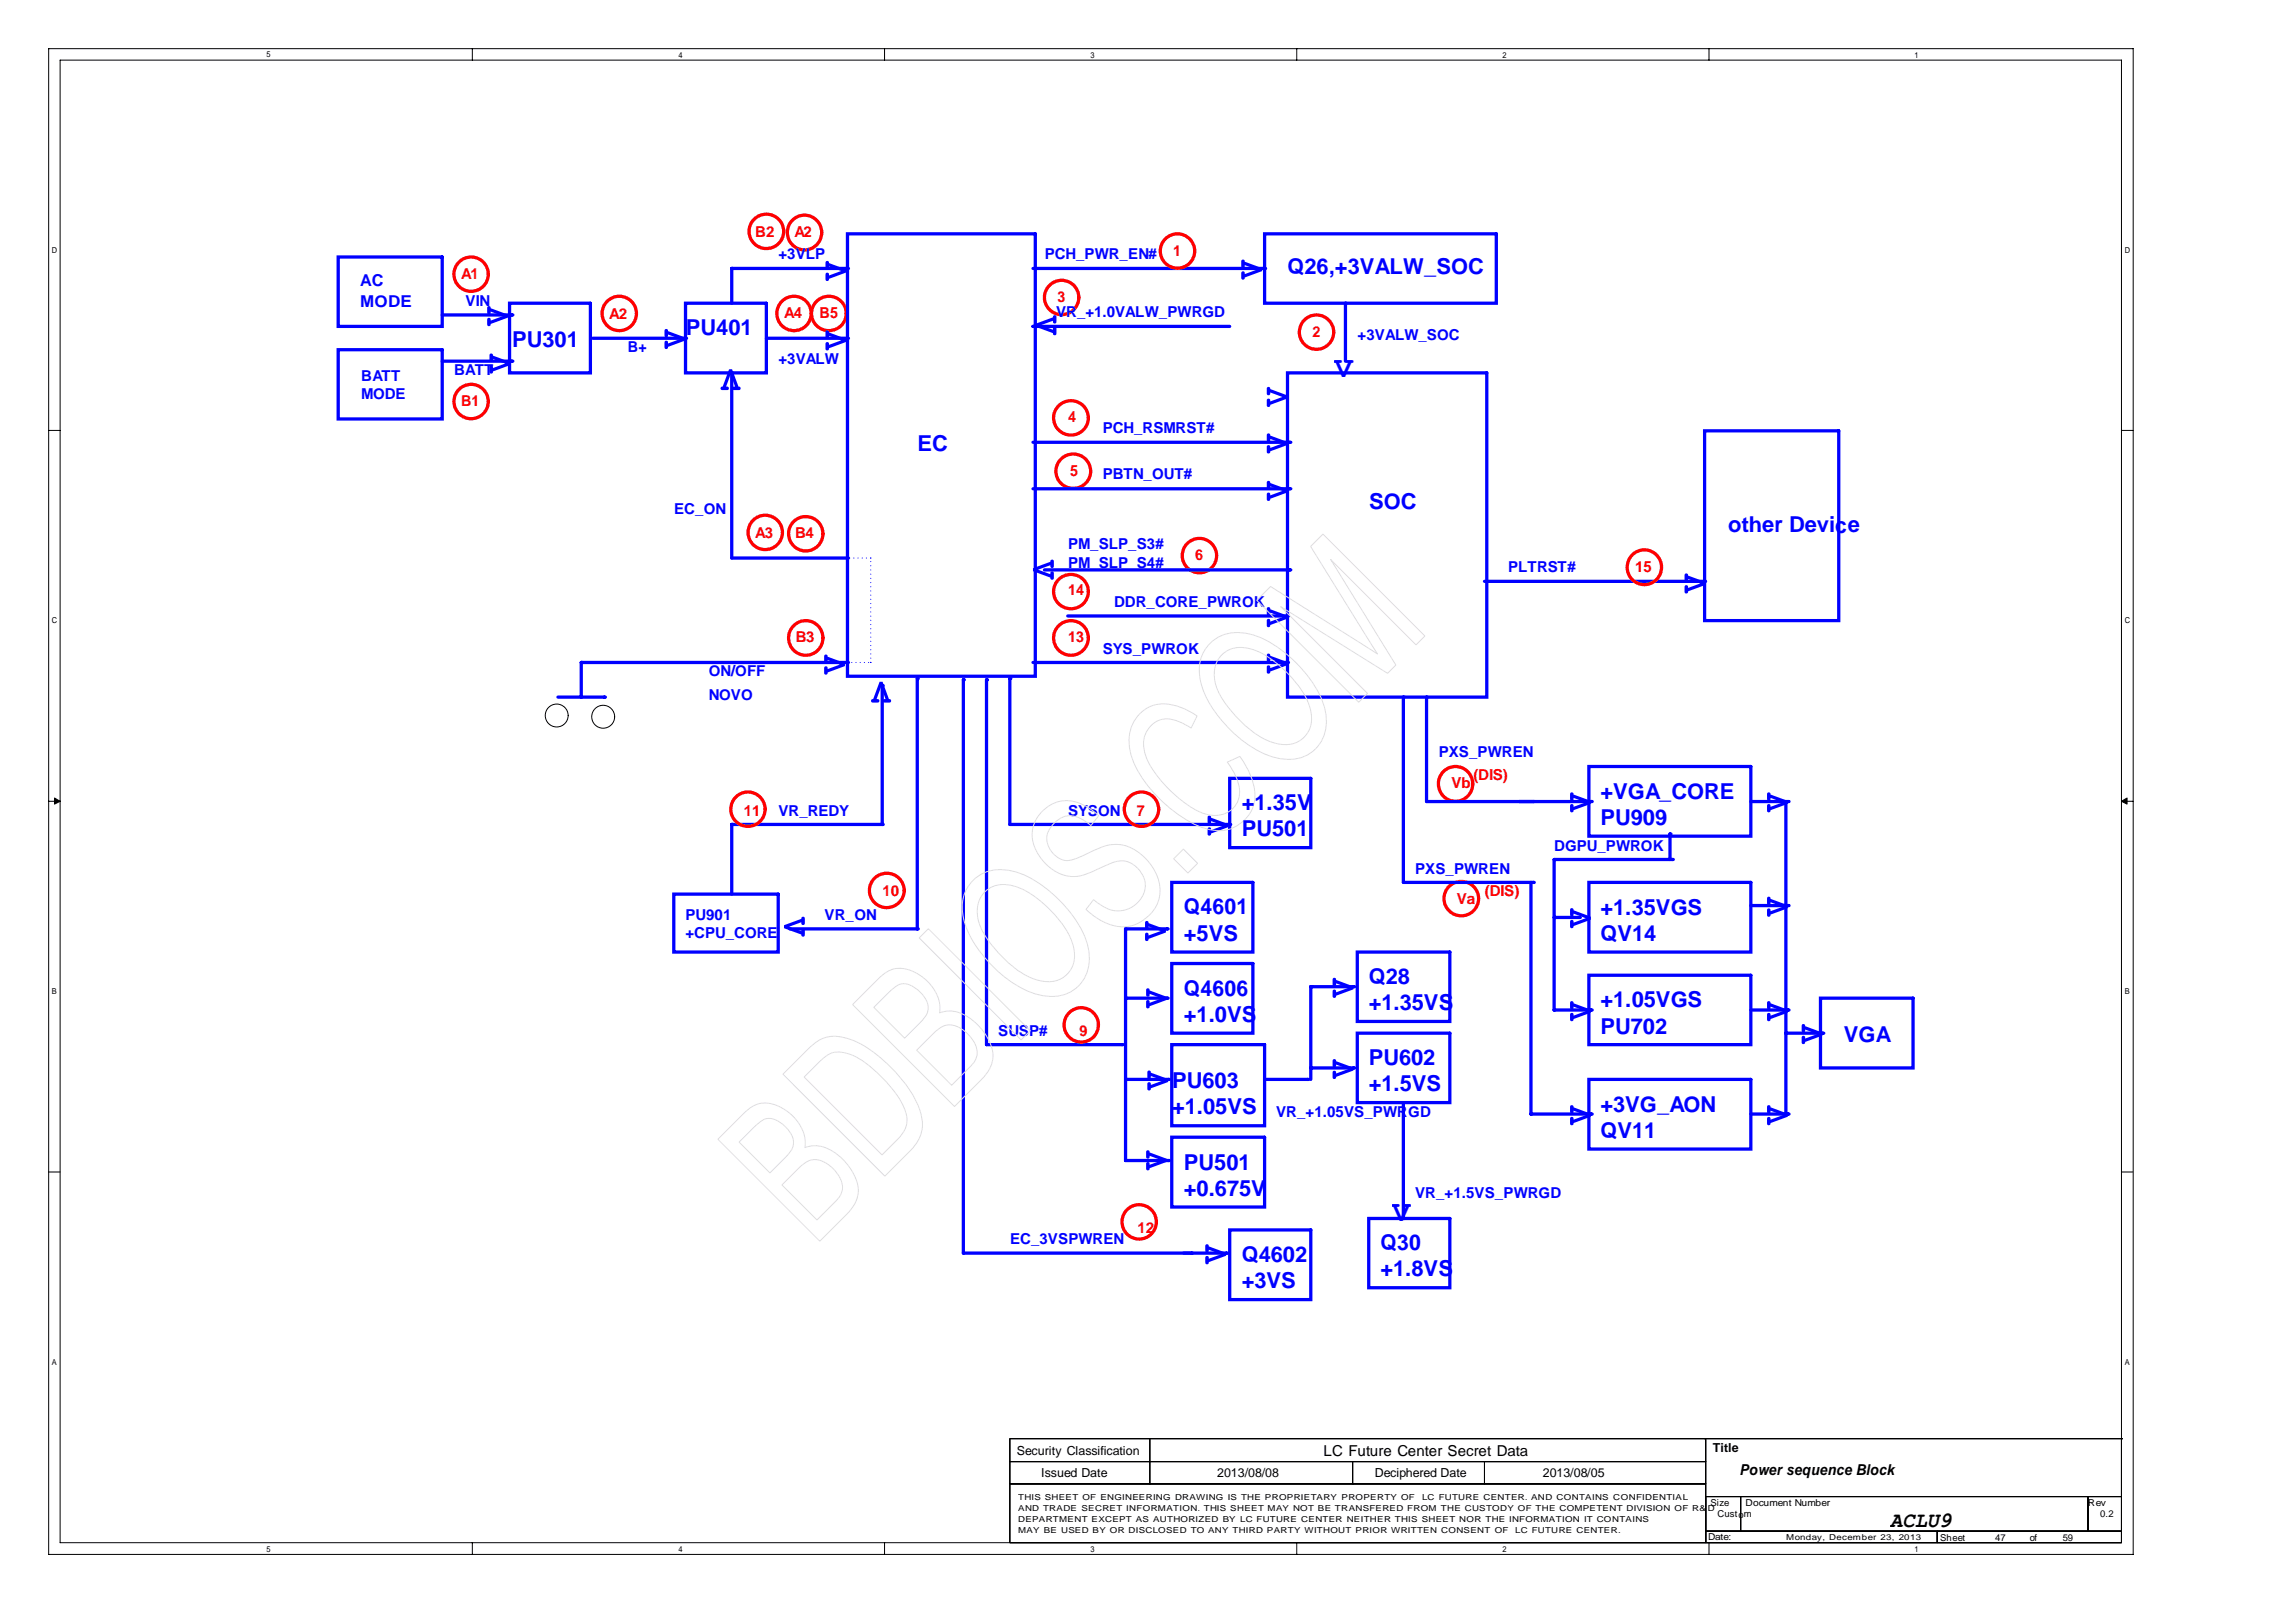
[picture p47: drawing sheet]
<svg xmlns="http://www.w3.org/2000/svg" width="297mm" height="210mm" viewBox="0 0 297 210" stroke-linecap="round" stroke-linejoin="round" font-family="sans-serif">
<defs><g id="words">
<g font-size="3.9" fill="#00f">
<text x="172.7" y="48.7">V</text>
<text x="180.2" y="158">V</text>
</g>
<g font-size="2.8" fill="#00f">
<text x="166.6" y="35.5">Q26,+3VALW_SOC</text>
<text x="66.3" y="44.8">PU301</text>
<text x="88.7" y="43.3">PU401</text>
<text x="118.7" y="58.3">EC</text>
<text x="177.1" y="65.8">SOC</text>
<text x="223.6" y="68.8">other Device</text>
<text x="160.7" y="104.8">+1.35V</text>
<text x="207.1" y="103.3">+VGA_CORE</text>
<text x="207.1" y="106.7">PU909</text>
<text x="160.7" y="108.1">PU501</text>
<text x="153.2" y="118.3">Q4601</text>
<text x="207.1" y="118.3">+1.35VGS</text>
<text x="153.2" y="121.7">+5VS</text>
<text x="207.1" y="121.7">QV14</text>
<text x="153.2" y="128.8">Q4606</text>
<text x="177.1" y="127.3">Q28</text>
<text x="177.1" y="130.7">+1.35VS</text>
<text x="207.1" y="130.3">+1.05VGS</text>
<text x="153.2" y="132.2">+1.0VS</text>
<text x="177.1" y="137.8">PU602</text>
<text x="207.1" y="133.7">PU702</text>
<text x="238.6" y="134.8">VGA</text>
<text x="151.7" y="140.8">PU603</text>
<text x="177.1" y="141.2">+1.5VS</text>
<text x="207.1" y="143.8">+3VG_AON</text>
<text x="151.7" y="144.1">+1.05VS</text>
<text x="207.1" y="147.2">QV11</text>
<text x="153.2" y="151.3">PU501</text>
<text x="153.2" y="154.7">+0.675V</text>
<text x="178.6" y="161.7">Q30</text>
<text x="160.7" y="163.3">Q4602</text>
<text x="160.7" y="166.7">+3VS</text>
<text x="178.6" y="165.1">+1.8VS</text>
</g>
<text font-size="2.8" x="244.6" y="197.6">ACLU9</text>
<g font-size="2.1" fill="#00f">
<text x="46.6" y="37">AC</text>
<text x="46.6" y="39.7">MODE</text>
</g>
<g font-size="1.9" fill="#f00">
<text x="97.7" y="30.7">B2</text>
<text x="102.8" y="30.7">A2</text>
<text x="151.8" y="33.1">1</text>
<text x="59.7" y="36.1">A1</text>
<text x="78.8" y="41.2">A2</text>
<text x="101.5" y="41.2">A4</text>
<text x="106" y="41.2">B5</text>
<text x="136.8" y="39.1">3</text>
<text x="169.8" y="43.6">2</text>
<text x="59.7" y="52.6">B1</text>
<text x="138.2" y="54.5">4</text>
<text x="138.5" y="61.6">5</text>
<text x="97.7" y="69.7">A3</text>
<text x="102.9" y="69.7">B4</text>
<text x="138.2" y="77">14</text>
<text x="154.7" y="72.5">6</text>
<text x="211.6" y="74">15</text>
<text x="103" y="83.1">B3</text>
<text x="138.2" y="83">13</text>
<text x="187.8" y="102">Vb</text>
<text x="190.7" y="100.9">(DIS)</text>
<text x="96.2" y="105.5">11</text>
<text x="147.1" y="105.5">7</text>
<text x="114.2" y="116">10</text>
<text x="188.5" y="116.9">Va</text>
<text x="192.1" y="116">(DIS)</text>
<text x="139.7" y="134">9</text>
<text x="147.2" y="159.5">12</text>
</g>
<g font-size="1.9" fill="#00f">
<text x="100.7" y="33.5">+3VLP</text>
<text x="135.2" y="33.5">PCH_PWR_EN#</text>
<text x="60.2" y="39.5">VIN</text>
<text x="136.7" y="41">VR_+1.0VALW_PWRGD</text>
<text x="81.2" y="45.6">B+</text>
<text x="100.7" y="47.1">+3VALW</text>
<text x="175.7" y="44">+3VALW_SOC</text>
<text x="46.7" y="49.2">BATT</text>
<text x="46.7" y="51.6">MODE</text>
<text x="58.8" y="48.5">BATT</text>
<text x="142.7" y="56">PCH_RSMRST#</text>
<text x="142.7" y="62">PBTN_OUT#</text>
<text x="87.2" y="66.5">EC_ON</text>
<text x="138.2" y="71">PM_SLP_S3#</text>
<text x="138.2" y="73.4">PM_SLP_S4#</text>
<text x="195.1" y="74">PLTRST#</text>
<text x="144.2" y="78.5">DDR_CORE_PWROK</text>
<text x="91.7" y="87.5">ON/OFF</text>
<text x="142.7" y="84.6">SYS_PWROK</text>
<text x="91.7" y="90.5">NOVO</text>
<text x="186.2" y="98">PXS_PWREN</text>
<text x="100.7" y="105.5">VR_REDY</text>
<text x="138.2" y="105.5">SYSON</text>
<text x="183.1" y="113">PXS_PWREN</text>
<text x="201.1" y="110">DGPU_PWROK</text>
<text x="88.7" y="119">PU901</text>
<text x="106.7" y="119">VR_ON</text>
<text x="88.7" y="121.3">+CPU_CORE</text>
<text x="129.2" y="134">SUSP#</text>
<text x="165.1" y="144.5">VR_+1.05VS_PWR</text>
<text x="182.2" y="144.5">GD</text>
<text x="183.1" y="155">VR_+1.5VS_PWRGD</text>
<text x="130.7" y="161">EC_3VSPWREN</text>
</g>
<g font-size="1.9">
<text x="171.3" y="188.4">LC Future Center Secret Data</text>
<text x="225.1" y="190.8">Power sequence Block</text>
</g>
<g font-size="1.6">
<text x="131.6" y="188.2">Security Classification</text>
<text x="134.7" y="191.1">Issued Date</text>
<text x="157.5" y="191.1">2013/08/08</text>
<text x="177.9" y="191.1">Deciphered Date</text>
<text x="199.6" y="191.1">2013/08/05</text>
<text x="221.7" y="187.8">Title</text>
</g>
<g font-size="1.2">
<text x="221.4" y="194.8">Size</text>
<text x="222.2" y="196.3">Custom</text>
<text x="225.9" y="194.8">Document Number</text>
<text x="270.2" y="194.9">Rev</text>
<text x="271.7" y="196.3">0.2</text>
<text x="221" y="199.3">Date:</text>
<text x="251" y="199.3">Sheet</text>
<text x="258.2" y="199.3">47</text>
<text x="262.6" y="199.3">of</text>
<text x="266.9" y="199.3">59</text>
</g>
<g font-size="1.1">
<text x="34.5" y="7.4">5</text>
<text x="87.8" y="7.5">4</text>
<text x="141.1" y="7.5">3</text>
<text x="194.4" y="7.5">2</text>
<text x="247.7" y="7.5">1</text>
<text x="6.7" y="32.7">D</text>
<text x="275" y="32.7">D</text>
<text x="6.7" y="80.6">C</text>
<text x="275" y="80.6">C</text>
<text x="6.7" y="128.6">B</text>
<text x="275" y="128.6">B</text>
<text x="6.7" y="176.6">A</text>
<text x="275" y="176.6">A</text>
<text x="131.8" y="194.1">THIS SHEET OF ENGINEERING DRAWING IS THE PROPRIETARY PROPERTY OF</text>
<text x="131.8" y="195.5">AND TRADE SECRET INFORMATION. THIS SHEET MAY NOT BE TRANSFERED FROM THE CUSTODY OF THE COMPETENT DIVISION OF R&amp;</text>
<text x="131.8" y="196.9">DEPARTMENT EXCEPT AS AUTHORIZED BY LC FUTURE CENTER NEITHER THIS SHEET NOR THE INFORMATION IT CONTAINS</text>
<text x="184" y="194.1">LC FUTURE CENTER. AND CONTAINS CONFIDENTIAL</text>
<text x="221" y="195.5">D</text>
<text x="34.5" y="200.7">5</text>
<text x="87.8" y="200.7">4</text>
<text x="131.8" y="198.3">MAY BE USED BY OR DISCLOSED TO ANY THIRD PARTY WITHOUT PRIOR WRITTEN CONSENT OF</text>
<text x="141.1" y="200.7">3</text>
<text x="194.4" y="200.7">2</text>
<text x="196.1" y="198.3">LC FUTURE CENTER.</text>
<text x="231.1" y="199.2">Monday, December 23, 2013</text>
<text x="247.7" y="200.7">1</text>
</g>
</g></defs>
<g fill="none" stroke="#000" stroke-width=".13">
<path d="M6.3 6.3h269.7v194.8h-269.7zM7.8 7.8h266.7v191.8h-266.7zM61.1 6.3v1.5M114.5 6.3v1.5M167.8 6.3v1.5M221.1 6.3v1.5M6.3 55.7h1.5M274.5 55.7h1.5M6.3 103.7h1.5M7.1 103.2l.7 .5-.7 .3zM274.5 103.7l.7-.5v.8zM274.5 103.7h1.5"/>
<path d="M6.3 151.6h1.5M274.5 151.6h1.5M61.1 199.6v1.5M114.5 199.6v1.5M130.7 186.1h90v3h-90zM130.7 189.1h90v2.9h-90zM130.7 192h90v7.6h-90zM148.8 189.1h.1M148.8 192h.1M148.8 186.1v5.9M167.8 199.6v1.5M175 192h.1"/>
<path d="M175 189.1v2.9M192.1 192h.1M192.1 189.1v2.9M220.6 186.1h53.9M220.7 193.6h4.5v4.5h-4.5zM220.7 198.1h30v1.5h-30zM221.1 199.6v1.5M225.2 193.6h45v4.5h-45zM250.7 198.1h23.8v1.5h-23.8zM270.2 193.6h4.3v4.5h-4.3zM274.5 186.1h.1"/>
<circle cx="72" cy="92.6" r="1.48"/>
<circle cx="78" cy="92.7" r="1.48"/>
</g>
<path d="M7.1 103.2l.7 .5-.7 .3zM274.5 103.7l.7-.5v.8z" fill="#000"/>
<g fill="none" stroke="#00f" stroke-width=".42">
<path d="M43.8 33.2h13.4v9h-13.4zM65.9 39.2h10.5v9h-10.5zM88.7 39.2h10.5v9h-10.5zM94.7 34.7h.1M94.7 34.7h15M94.7 34.7v4.5M109.7 30.3h24.3v57.2h-24.3zM109.7 34.7h.1M133.7 34.7h29.9M163.6 30.3h30v8.9h-30zM163.6 34.7h.1M174.1 39.2h.1"/>
<path d="M174.1 39.2v7.5M43.8 45.2h13.4v9h-13.4zM57.2 46.7h9M57.2 40.7h9M66.2 46.7h.1M66.2 40.7h.1M76.7 43.8h12M88.7 43.8h.1M94.7 48.2h.1M94.7 48.2v24h15M99.2 43.8h10.5M109.7 43.8h.1"/>
<path d="M133.7 42.2h.1M133.7 57.2h33.2M133.7 42.2h25.4M166.6 48.2h25.8v42h-25.8zM166.9 57.2h.1M220.6 55.7h17.3v24.6h-17.3zM109.7 72.2h.1M133.7 63.2h33.2M135.1 73.7h31.8M138.2 79.7h28.4M166.6 79.7h.1M166.9 63.2h.1"/>
<path d="M166.9 73.7h.1M192.1 75.2h28.5M220.6 75.2h.1M72.2 90.2h6M75.2 85.7h.1M75.2 85.7v4.5M75.2 85.7h34.5M78.2 90.2h.1M109.7 85.7h.1M114.2 88.7h.1M114.2 88.7v18M118.7 87.8h.1"/>
<path d="M118.7 87.8v32.4M124.7 87.9h.1M124.7 87.9v74.2h34M127.7 87.9h.1M127.7 87.9v47.2h17.5M130.7 87.8h.1M130.7 87.8v18.9h28.4M133.7 85.7h32.9M166.6 85.7h.1M181.6 90.2h.1M181.6 90.2v24h16.8M184.6 90.2h.1"/>
<path d="M184.6 90.2v13.5h21.3M205.6 99.2h21v9h-21zM87.2 115.7h13.5v7.5h-13.5zM94.7 106.7h.1M94.7 106.7h19.5M94.7 106.7v9M114.2 106.7h.1M151.6 114.2h10.5v9h-10.5zM159.1 106.7h.1M159.1 100.7h10.5v9h-10.5zM198.1 114.2v29.9M198.4 114.2h.1"/>
<path d="M198.4 103.7h.1M201.1 118.7h3.3M204.4 118.7h.1M205.6 114.2h21v9h-21zM205.9 103.7h.1M216.1 107.9h.1M216.1 107.9v3.3M216.4 111.2h.1M216.4 111.2h-15.3v19.5M226.6 103.7h4.8M226.6 117.2h4.8M231.1 103.7v40.4"/>
<path d="M231.4 103.7h.1M231.4 117.2h.1M102.2 120.2h16.5M118.7 120.2h.1M145.2 135.1h.1M145.6 120.2h.1M145.6 120.2v29.9h5.6M145.6 129.1h5.4M145.6 139.6h5.6M145.6 120.2h5.4M151 129.1h.1M151 120.2h.1"/>
<path d="M151.2 139.6h.1M151.6 135.1h12v10.5h-12zM151.6 124.7h10.5v9h-10.5zM163.6 139.6h5.6M169.2 139.6h.1M169.6 127.7h.1M169.6 138.2h5.6M169.6 127.7h5.6M169.6 127.7v11.9M175.2 138.2h.1M175.2 127.7h.1M175.6 133.7h12v8.9h-12z"/>
<path d="M175.6 123.2h12v9h-12zM201.1 130.7h.1M201.1 130.7h4.8M205.6 139.6h21v9.1h-21zM205.6 126.2h21v8.9h-21zM205.9 130.7h.1M226.6 130.7h4.8M231.1 133.7h4.8M231.4 130.7h.1M235.6 129.1h11.9v9.1h-11.9zM235.9 133.7h.1M151.2 150.1h.1"/>
<path d="M151.6 147.1h12v9.1h-12zM159.1 159.1h10.5v9h-10.5zM177.1 157.6h10.5v9h-10.5zM181.6 157.6h.1M181.6 142.6v15M198.1 144.1h.1M198.1 144.1h7.8M205.9 144.1h.1M226.6 144.1h4.8M231.1 144.1h.1M231.4 144.1h.1M154.2 162.1h.1"/>
<path d="M158.7 162.1h.1"/>
</g>
<g fill="none" stroke="#f00" stroke-width=".42">
<circle cx="61" cy="35.5" r="2.22"/>
<circle cx="99.2" cy="29.9" r="2.23"/>
<circle cx="104.1" cy="30.1" r="2.24"/>
<circle cx="137.4" cy="38.5" r="2.22"/>
<circle cx="152.4" cy="32.5" r="2.22"/>
<circle cx="61" cy="51.9" r="2.22"/>
<circle cx="80.1" cy="40.6" r="2.22"/>
<circle cx="102.7" cy="40.6" r="2.22"/>
<circle cx="107.3" cy="40.6" r="2.24"/>
<circle cx="138.6" cy="54.1" r="2.24"/>
<circle cx="170.4" cy="43" r="2.22"/>
<circle cx="99" cy="68.9" r="2.22"/>
<circle cx="104.3" cy="69.1" r="2.22"/>
<circle cx="138.6" cy="76.5" r="2.24"/>
<circle cx="138.9" cy="61" r="2.24"/>
<circle cx="155.2" cy="71.9" r="2.22"/>
<circle cx="212.8" cy="73.4" r="2.24"/>
<circle cx="104.3" cy="82.5" r="2.23"/>
<circle cx="138.6" cy="82.5" r="2.24"/>
<circle cx="96.8" cy="104.7" r="2.22"/>
<circle cx="114.8" cy="115.2" r="2.24"/>
<circle cx="147.7" cy="104.7" r="2.22"/>
<circle cx="188.3" cy="101.4" r="2.24"/>
<circle cx="189.1" cy="116.3" r="2.23"/>
<circle cx="139.9" cy="132.6" r="2.22"/>
<circle cx="147.4" cy="158.1" r="2.22"/>
</g>
<path d="M109.7 72.2h.1M112.7 72.2h.1M112.7 72.2h-3M109.7 85.7h3M112.7 85.7h.1M112.7 85.7v-13.5" fill="none" stroke="#00f" stroke-width=".13" stroke-dasharray="0 .5"/>
<g fill="#00f">
<path d="M134 41.9l2.2-.8a.23 .23 0 0 1 .3-.3 .23 .23 0 0 1 .2 .2v.6a.24 .24 0 0 1-.3 .3 .24 .24 0 0 1-.2-.4l-1.5 .6 1.5 .6a.24 .24 0 0 1 .2-.4 .24 .24 0 0 1 .3 .3v.5a.23 .23 0 0 1-.2 .3 .23 .23 0 0 1-.3-.3l-2.2-.8z" fill-rule="evenodd"/>
<path d="M133.7 73.5l2.2-.8a.23 .23 0 0 1 .2-.3 .23 .23 0 0 1 .3 .3v.5a.24 .24 0 0 1-.3 .3 .24 .24 0 0 1-.2-.4l-1.6 .6 1.6 .6a.24 .24 0 0 1 .2-.4 .24 .24 0 0 1 .3 .3v.5a.23 .23 0 0 1-.3 .3 .23 .23 0 0 1-.2-.3l-2.2-.8z" fill-rule="evenodd"/>
<path d="M101.4 119.7l2.3-.8a.23 .23 0 0 1 .2-.3 .23 .23 0 0 1 .2 .3v.5a.24 .24 0 0 1-.2 .3 .24 .24 0 0 1-.2-.4l-1.6 .6 1.6 .6a.24 .24 0 0 1 .2-.4 .24 .24 0 0 1 .2 .3v.5a.23 .23 0 0 1-.2 .3 .23 .23 0 0 1-.2-.3l-2.3-.8z" fill-rule="evenodd"/>
<path d="M160.7 33.6h.3l.1 .3 2.2 .8v.4l-2.2 .8a.23 .23 0 0 1-.2 .3 .23 .23 0 0 1-.3-.3v-.5a.24 .24 0 0 1 .3-.3 .24 .24 0 0 1 .2 .4l1.5-.6-1.5-.6a.24 .24 0 0 1-.2 .4 .24 .24 0 0 1-.3-.3z" fill-rule="evenodd"/>
<path d="M63.1 39.7l.3-.1 .1 .3 2.2 .8v.4l-2.2 .8a.23 .23 0 0 1-.2 .3 .23 .23 0 0 1-.3-.3v-.5a.24 .24 0 0 1 .3-.3 .24 .24 0 0 1 .2 .4l1.6-.6-1.6-.6a.24 .24 0 0 1-.2 .4 .24 .24 0 0 1-.3-.3z" fill-rule="evenodd"/>
<path d="M86 42.6h.3l.1 .2 2.3 .9v.4l-2.3 .8a.23 .23 0 0 1-.2 .3 .23 .23 0 0 1-.2-.3v-.6a.24 .24 0 0 1 .3-.2 .24 .24 0 0 1 .1 .3l1.6-.5-1.6-.6a.24 .24 0 0 1-.1 .3 .24 .24 0 0 1-.3-.2z" fill-rule="evenodd"/>
<path d="M106.9 42.8h.3l.1 .2 2.2 .8v.4l-2.2 .9a.23 .23 0 0 1-.2 .2 .23 .23 0 0 1-.3-.2v-.6a.24 .24 0 0 1 .3-.2 .24 .24 0 0 1 .2 .3l1.5-.6-1.5-.5a.24 .24 0 0 1-.2 .3 .24 .24 0 0 1-.3-.3z" fill-rule="evenodd"/>
<path d="M106.9 33.8h.3l.1 .2 2.2 .9v.3l-2.2 .9a.23 .23 0 0 1-.2 .3 .23 .23 0 0 1-.3-.3v-.6a.24 .24 0 0 1 .3-.2 .24 .24 0 0 1 .2 .3l1.5-.5-1.5-.6a.24 .24 0 0 1-.2 .3 .24 .24 0 0 1-.3-.2z" fill-rule="evenodd"/>
<path d="M63.4 45.8h.3l.1 .2 2.2 .8v.4l-2.2 .9a.23 .23 0 0 1-.2 .2 .23 .23 0 0 1-.3-.2v-.6a.24 .24 0 0 1 .3-.2 .24 .24 0 0 1 .2 .3l1.6-.6-1.6-.5a.24 .24 0 0 1-.2 .3 .24 .24 0 0 1-.3-.3z" fill-rule="evenodd"/>
<path d="M164 62.3l.3-.1 .1 .3 2.2 .8v.4l-2.2 .8a.23 .23 0 0 1-.2 .3 .23 .23 0 0 1-.3-.3v-.5a.24 .24 0 0 1 .3-.3 .24 .24 0 0 1 .2 .4l1.5-.6-1.5-.6a.24 .24 0 0 1-.2 .4 .24 .24 0 0 1-.3-.3z" fill-rule="evenodd"/>
<path d="M164 56.1h.3l.1 .2 2.2 .9v.4l-2.2 .8a.23 .23 0 0 1-.2 .3 .23 .23 0 0 1-.3-.3v-.5a.24 .24 0 0 1 .3-.3 .24 .24 0 0 1 .2 .4l1.5-.6-1.5-.6a.24 .24 0 0 1-.2 .3 .24 .24 0 0 1-.3-.2z" fill-rule="evenodd"/>
<path d="M164 50.1h.3l.1 .2 2.2 .9v.3l-2.2 .9a.23 .23 0 0 1-.2 .3 .23 .23 0 0 1-.3-.3v-.6a.24 .24 0 0 1 .3-.2 .24 .24 0 0 1 .2 .3l1.5-.5-1.5-.6a.24 .24 0 0 1-.2 .3 .24 .24 0 0 1-.3-.2z" fill-rule="evenodd"/>
<path d="M218 74.2h.3l.1 .3 2.3 .8v.4l-2.3 .8a.23 .23 0 0 1-.2 .3 .23 .23 0 0 1-.2-.3v-.5a.24 .24 0 0 1 .3-.3 .24 .24 0 0 1 .1 .4l1.6-.6-1.6-.6a.24 .24 0 0 1-.1 .4 .24 .24 0 0 1-.3-.3z" fill-rule="evenodd"/>
<path d="M164 84.6h.3l.1 .2 2.2 .9v.3l-2.2 .9a.23 .23 0 0 1-.2 .3 .23 .23 0 0 1-.3-.3v-.6a.24 .24 0 0 1 .3-.2 .24 .24 0 0 1 .2 .3l1.5-.5-1.5-.6a.24 .24 0 0 1-.2 .3 .24 .24 0 0 1-.3-.2z" fill-rule="evenodd"/>
<path d="M164 78.6h.3l.1 .2 2.2 .9v.3l-2.2 .9a.23 .23 0 0 1-.2 .2 .23 .23 0 0 1-.3-.2v-.6a.24 .24 0 0 1 .3-.2 .24 .24 0 0 1 .2 .3l1.5-.6-1.5-.5a.24 .24 0 0 1-.2 .3 .24 .24 0 0 1-.3-.2z" fill-rule="evenodd"/>
<path d="M106.7 84.7h.3l.1 .3 2.2 .8v.4l-2.2 .8a.23 .23 0 0 1-.2 .3 .23 .23 0 0 1-.3-.3v-.5a.24 .24 0 0 1 .3-.3 .24 .24 0 0 1 .2 .4l1.6-.6-1.6-.6a.24 .24 0 0 1-.2 .4 .24 .24 0 0 1-.3-.3z" fill-rule="evenodd"/>
<path d="M156.3 105.6l.3-.1 .1 .3 2.3 .8v.4l-2.3 .8a.23 .23 0 0 1-.2 .3 .23 .23 0 0 1-.2-.3v-.5a.24 .24 0 0 1 .3-.3 .24 .24 0 0 1 .1 .4l1.6-.6-1.6-.6a.24 .24 0 0 1-.2 .4 .24 .24 0 0 1-.2-.3z" fill-rule="evenodd"/>
<path d="M148.2 119.2h.3l.1 .2 2.3 .9v.3l-2.3 .9a.23 .23 0 0 1-.2 .2 .23 .23 0 0 1-.2-.2v-.6a.24 .24 0 0 1 .3-.2 .24 .24 0 0 1 .1 .3l1.6-.6-1.6-.5a.24 .24 0 0 1-.1 .3 .24 .24 0 0 1-.3-.2z" fill-rule="evenodd"/>
<path d="M148.4 127.9h.2l.2 .2 2.2 .9v.4l-2.2 .8a.23 .23 0 0 1-.3 .3 .23 .23 0 0 1-.2-.3v-.6a.24 .24 0 0 1 .3-.2 .24 .24 0 0 1 .2 .3l1.5-.5-1.5-.6a.24 .24 0 0 1-.2 .3 .24 .24 0 0 1-.3-.2z" fill-rule="evenodd"/>
<path d="M233.2 132.5h.3l.1 .3 2.2 .8v.4l-2.2 .8a.23 .23 0 0 1-.2 .3 .23 .23 0 0 1-.3-.3v-.5a.24 .24 0 0 1 .3-.3 .24 .24 0 0 1 .2 .4l1.6-.6-1.6-.6a.24 .24 0 0 1-.2 .4 .24 .24 0 0 1-.3-.3z" fill-rule="evenodd"/>
<path d="M172.5 137.1l.3-.1 .1 .3 2.2 .8v.4l-2.2 .8a.23 .23 0 0 1-.2 .3 .23 .23 0 0 1-.3-.3v-.5a.24 .24 0 0 1 .3-.3 .24 .24 0 0 1 .2 .4l1.6-.6-1.6-.6a.24 .24 0 0 1-.2 .4 .24 .24 0 0 1-.3-.3z" fill-rule="evenodd"/>
<path d="M172.5 126.6l.3-.1 .1 .3 2.2 .8v.4l-2.2 .8a.23 .23 0 0 1-.2 .3 .23 .23 0 0 1-.3-.3v-.5a.24 .24 0 0 1 .3-.3 .24 .24 0 0 1 .2 .4l1.6-.6-1.6-.6a.24 .24 0 0 1-.2 .4 .24 .24 0 0 1-.3-.3z" fill-rule="evenodd"/>
<path d="M148.5 138.6l.3-.1 .1 .3 2.3 .8v.4l-2.3 .8a.23 .23 0 0 1-.2 .3 .23 .23 0 0 1-.2-.3v-.5a.24 .24 0 0 1 .3-.3 .24 .24 0 0 1 .1 .4l1.6-.6-1.6-.6a.24 .24 0 0 1-.1 .4 .24 .24 0 0 1-.3-.3z" fill-rule="evenodd"/>
<path d="M203.2 143h.3l.1 .3 2.3 .8v.4l-2.3 .8a.23 .23 0 0 1-.2 .3 .23 .23 0 0 1-.2-.3v-.5a.24 .24 0 0 1 .3-.3 .24 .24 0 0 1 .1 .4l1.6-.6-1.6-.6a.24 .24 0 0 1-.1 .3 .24 .24 0 0 1-.3-.2z" fill-rule="evenodd"/>
<path d="M203.2 129.6l.3-.1 .1 .3 2.3 .8v.4l-2.3 .8a.23 .23 0 0 1-.2 .3 .23 .23 0 0 1-.2-.2v-.6a.24 .24 0 0 1 .3-.3 .24 .24 0 0 1 .1 .4l1.6-.6-1.6-.6a.24 .24 0 0 1-.1 .4 .24 .24 0 0 1-.3-.3z" fill-rule="evenodd"/>
<path d="M203.2 117.5h.3l.1 .3 2.3 .8v.4l-2.3 .8a.23 .23 0 0 1-.2 .3 .23 .23 0 0 1-.2-.3v-.5a.24 .24 0 0 1 .3-.3 .24 .24 0 0 1 .1 .4l1.6-.6-1.6-.6a.24 .24 0 0 1-.1 .4 .24 .24 0 0 1-.3-.3z" fill-rule="evenodd"/>
<path d="M203.2 102.6l.3-.1 .1 .3 2.3 .8v.4l-2.3 .8a.23 .23 0 0 1-.2 .3 .23 .23 0 0 1-.2-.3v-.5a.24 .24 0 0 1 .3-.3 .24 .24 0 0 1 .1 .4l1.6-.6-1.6-.6a.24 .24 0 0 1-.1 .4 .24 .24 0 0 1-.3-.3z" fill-rule="evenodd"/>
<path d="M228.7 143h.3l.1 .3 2.2 .8v.4l-2.2 .8a.23 .23 0 0 1-.2 .3 .23 .23 0 0 1-.3-.3v-.5a.24 .24 0 0 1 .3-.3 .24 .24 0 0 1 .2 .4l1.6-.6-1.6-.6a.24 .24 0 0 1-.2 .3 .24 .24 0 0 1-.3-.2z" fill-rule="evenodd"/>
<path d="M228.7 129.6l.3-.1 .1 .3 2.2 .8v.4l-2.2 .8a.23 .23 0 0 1-.2 .3 .23 .23 0 0 1-.3-.2v-.6a.24 .24 0 0 1 .3-.3 .24 .24 0 0 1 .2 .4l1.6-.6-1.6-.6a.24 .24 0 0 1-.2 .4 .24 .24 0 0 1-.3-.3z" fill-rule="evenodd"/>
<path d="M228.7 116.1l.3-.1 .1 .3 2.2 .8v.4l-2.2 .8a.23 .23 0 0 1-.2 .3 .23 .23 0 0 1-.3-.3v-.5a.24 .24 0 0 1 .3-.3 .24 .24 0 0 1 .2 .4l1.6-.6-1.6-.6a.24 .24 0 0 1-.2 .4 .24 .24 0 0 1-.3-.3z" fill-rule="evenodd"/>
<path d="M228.7 102.6l.3-.1 .1 .3 2.2 .8v.4l-2.2 .8a.23 .23 0 0 1-.2 .3 .23 .23 0 0 1-.3-.3v-.5a.24 .24 0 0 1 .3-.3 .24 .24 0 0 1 .2 .4l1.6-.6-1.6-.6a.24 .24 0 0 1-.2 .4 .24 .24 0 0 1-.3-.3z" fill-rule="evenodd"/>
<path d="M148.4 148.9l.2-.1 .2 .3 2.2 .8v.4l-2.2 .8a.23 .23 0 0 1-.3 .3 .23 .23 0 0 1-.2-.3v-.5a.24 .24 0 0 1 .3-.3 .24 .24 0 0 1 .2 .4l1.5-.6-1.5-.6a.24 .24 0 0 1-.2 .4 .24 .24 0 0 1-.3-.3z" fill-rule="evenodd"/>
<path d="M156 161h.3l.1 .2 2.3 .9v.4l-2.3 .8a.23 .23 0 0 1-.2 .3 .23 .23 0 0 1-.2-.3v-.5a.24 .24 0 0 1 .3-.3 .24 .24 0 0 1 .1 .3l1.6-.5-1.6-.6a.24 .24 0 0 1-.2 .3 .24 .24 0 0 1-.2-.2z" fill-rule="evenodd"/>
<path d="M94.3 47.8h.4l.9 2.2a.23 .23 0 0 1 .2 .2 .23 .23 0 0 1-.2 .3h-.6a.24 .24 0 0 1-.2-.3 .24 .24 0 0 1 .3-.2l-.6-1.6-.5 1.6a.24 .24 0 0 1 .3 .2 .24 .24 0 0 1-.3 .3h-.5a.23 .23 0 0 1-.3-.3 .23 .23 0 0 1 .3-.2z" fill-rule="evenodd"/>
<path d="M113.8 88.2h.4l.8 2.2a.23 .23 0 0 1 .3 .3 .23 .23 0 0 1-.3 .2h-.5a.24 .24 0 0 1-.3-.3 .24 .24 0 0 1 .4-.2l-.6-1.5-.6 1.5a.24 .24 0 0 1 .4 .2 .24 .24 0 0 1-.3 .3h-.5a.23 .23 0 0 1-.3-.2 .23 .23 0 0 1 .3-.3z" fill-rule="evenodd"/>
</g>
<g fill="none" stroke="#e0e0e0" stroke-width=".13">
<path d="M163.3 77l1.1-1.1 13.9 8.7-8.7-13.9 1.6-1.6 13.2 13.2-1.2 1.1-11-11 8.4 13.6-1.1 1.1-13.8-8.6 11.2 11.2-1.1 1.2-13.2-13.2zM147.5 92.3a4.5 4.5 0 0 1 5-.9l1.2 .5 1.2 .7-.8 1.6a5 5 0 0 0-3.9-1.1 3.4 3.4 0 0 0-2 4.6 15.4 15.4 0 0 0 5.8 6.7 4.7 4.7 0 0 0 4.8 .7 3.1 3.1 0 0 0 1.3-4.1 9 9 0 0 0-1.3-2.4l1.6-.7a8.3 8.3 0 0 1 1.9 5.9 4.8 4.8 0 0 1-6.5 3.3 17.3 17.3 0 0 1-9.1-8.5 5.6 5.6 0 0 1 .8-6.3zM156.6 83.2a5.5 5.5 0 0 1 5.9-.9 16.2 16.2 0 0 1 8.8 8.8 5.3 5.3 0 0 1-2 6.5 6.5 6.5 0 0 1-6.2-.3 16.4 16.4 0 0 1-7.6-8.4 5.3 5.3 0 0 1 1.1-5.7zM158.1 84.7a4.1 4.1 0 0 1 4.7-.4 14.4 14.4 0 0 1 6.6 6.9 3.7 3.7 0 0 1-1.1 4.6 4.7 4.7 0 0 1-4.8-.2 15.6 15.6 0 0 1-5.9-6.3 4.1 4.1 0 0 1 .5-4.6zM125.9 113.9a5.5 5.5 0 0 1 5.9-1 16.2 16.2 0 0 1 8.8 8.9 5.3 5.3 0 0 1-1.9 6.5 6.5 6.5 0 0 1-6.3-.3 16.3 16.3 0 0 1-7.5-8.5 5.3 5.3 0 0 1 1-5.6zM127.4 115.4a4.1 4.1 0 0 1 4.7-.4 14.4 14.4 0 0 1 6.6 6.9 3.7 3.7 0 0 1-1.1 4.5 4.7 4.7 0 0 1-4.8-.2 15.6 15.6 0 0 1-5.9-6.2 4.1 4.1 0 0 1 .5-4.6zM134.9 105a4.5 4.5 0 0 1 6-.4l1.3 .9-1 1.3a3.7 3.7 0 0 0-3.5-1.2 3.4 3.4 0 0 0-2.2 3 2.85 2.85 0 0 0 3 2.7l.9-.3a23.3 23.3 0 0 1 4-1.7 5.5 5.5 0 0 1 5.4 2.5 4.9 4.9 0 0 1 .4 6.1 4.9 4.9 0 0 1-6.8 1.2l-1-.7-.9-.7 1-1.3a4.8 4.8 0 0 0 3.5 1.4 3.4 3.4 0 0 0 3.1-4.1 3.2 3.2 0 0 0-4.9-1.8l-1.2 .6a5.6 5.6 0 0 1-4.3 .7 6.1 6.1 0 0 1-4.1-5.2 4.2 4.2 0 0 1 1.3-3zM153.1 109.8l1.9 1.9-1.3 1.2-1.8-1.8zM104.1 139.3l.3-.3a15.4 15.4 0 0 1 3-2.7 4.5 4.5 0 0 1 3.9 .7 16.5 16.5 0 0 1 5.8 6.5 3.3 3.3 0 0 1-1.1 4l-1.9 1.9zM104.4 135.9a4.6 4.6 0 0 1 4.6-1.7 13.6 13.6 0 0 1 6.7 4.4 12 12 0 0 1 3.7 6.6 5.1 5.1 0 0 1-2.1 4.2l-2.8 2.8-13.2-13.2zM112.2 128l1.5-1.4a3.7 3.7 0 0 1 5.2-.5 5.3 5.3 0 0 1 2.7 4.9 4.4 4.4 0 0 1 4.5 1.2 6.4 6.4 0 0 1 2.4 4.6 5.1 5.1 0 0 1-2.1 3.4l-2.9 3-13.2-13.2zM113.8 129.6a10.6 10.6 0 0 1 2.6-2.3 2.74 2.74 0 0 1 2.7 1.1 2.42 2.42 0 0 1 .7 3l-.4 .6-2.3 2.3-4-4z"/>
<path d="M119.2 121l.9-.8 13.2 13.1-1.2 1.2-13.2-13.2zM119.3 135.2a11.8 11.8 0 0 1 2.9-2.5 3.5 3.5 0 0 1 3.6 1.7 2.49 2.49 0 0 1-.4 3.8l-2.3 2.2-4.5-4.5zM94.3 145.9l2-1.9a3.7 3.7 0 0 1 5.1-.5 5.3 5.3 0 0 1 2.8 5 4.4 4.4 0 0 1 4.5 1.1 6.4 6.4 0 0 1 2.4 4.7 5.2 5.2 0 0 1-2.1 3.3l-2.9 3-13.2-13.2zM95.6 147.8l.8-.8a10.5 10.5 0 0 1 2.6-2.2 2.75 2.75 0 0 1 2.7 1 2.42 2.42 0 0 1 .7 3l-.5 .6-2.3 2.3zM101.9 152.6a11.8 11.8 0 0 1 2.9-2.5 3.5 3.5 0 0 1 3.6 1.7 2.49 2.49 0 0 1-.5 3.8l-2.2 2.2-4.5-4.5z"/>
</g>
<use href="#words"/>
</svg>
